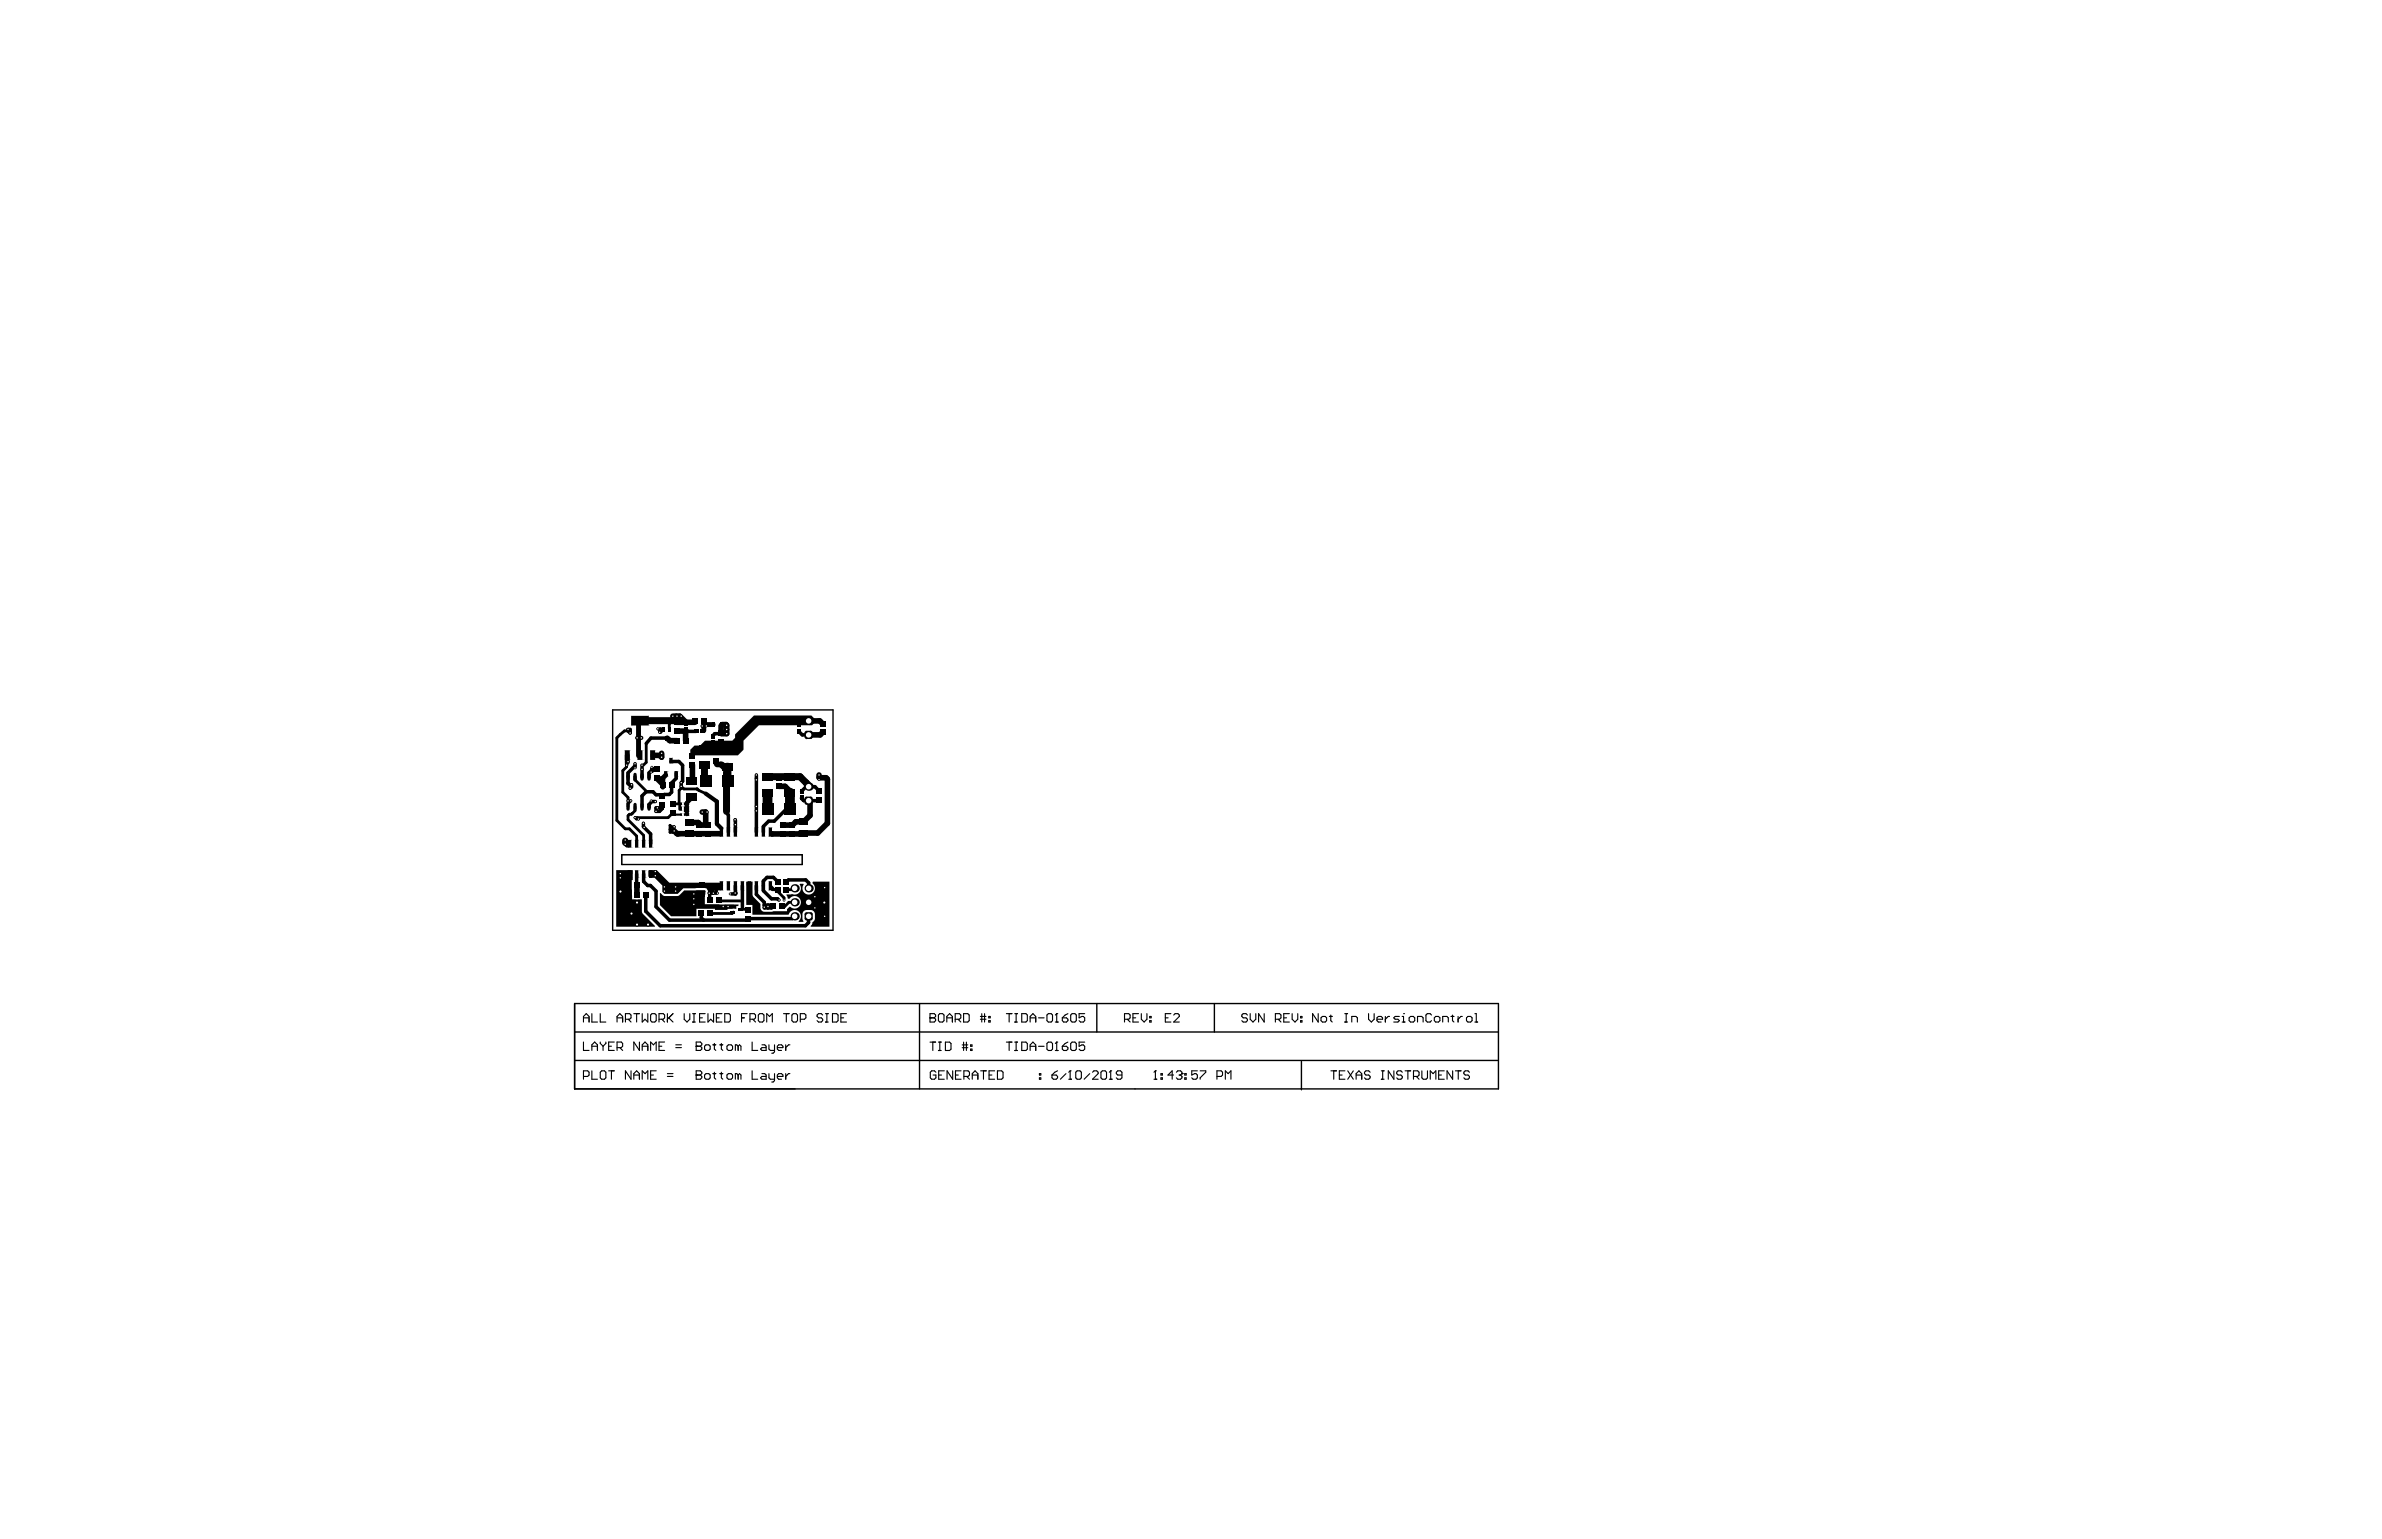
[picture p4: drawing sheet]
<svg xmlns="http://www.w3.org/2000/svg" width="432mm" height="279mm" viewBox="0 0 432 279" stroke-linecap="round" stroke-linejoin="round" font-family="sans-serif">
<path d="M111.1 128.7h39.9v40h-39.9zM112.7 155h32.7v1.8h-32.7zM142.1 163v.2M104.2 182v15.4h167.4v-15.4h-167.4v15.4M104.2 192.3h167.4M104.2 187.1h167.4M166.7 182v15.4M198.8 182v5.1M220.1 182v5.1M235.9 192.5v5.1" fill="none" stroke="#000" stroke-width=".25"/>
<g fill="none" stroke="#000" stroke-width=".2">
<path d="M105.8 184.6h1M105.8 185.3v-1l.5-.5 .5 .5v1M105.8 188.9v1.6h1M105.8 195.2h.7l.3-.3v-.5l-.3-.2h-.7v1.5M107.3 183.8v1.5h1M107.3 190.5v-1.1l.5-.5 .5 .5v1.1M107.3 194.2v1.5h1M107.3 189.7h1M108.8 183.8v1.5h1M108.8 194.4l.3-.2h.5l.2 .2v1l-.2 .3h-.5l-.3-.3zM108.8 188.9v.3l.5 .5M109.3 189.7v.8"/>
<path d="M109.8 188.9v.3l-.5 .5M110.3 194.2h1M110.3 189.7h.5M110.8 194.2v1.5M111.3 188.9h-1v1.6h1M111.9 184.6h1M111.9 190h.7l.3-.3v-.5l-.3-.3h-.7v1.6M111.9 185.3v-1l.5-.5 .5 .5v1M112.4 190l.5 .5M113.4 184.8h.7l.3-.2v-.6l-.3-.2h-.7v1.5M113.9 184.8l.5 .5M114.4 194.2v1.5l-1-1.5v1.5"/>
<path d="M114.9 183.8h1M114.9 195.7v-1l.5-.5 .5 .5v1M114.9 194.9h1M115.4 183.8v1.5M115.9 188.9v1.6l-1-1.6v1.6M116.4 183.8v1.5l.5-.5 .5 .5v-1.5M116.4 190.5v-1.1l.5-.5 .5 .5v1.1M116.4 195.7v-1.5l.5 .5 .5-.5v1.5M116.4 189.7h1M117.9 194.9h.5M117.9 190.5v-1.6l.5 .5 .6-.5v1.6M118.2 183.8h.5l.3 .2v1.1l-.3 .2h-.5l-.3-.2v-1.1z"/>
<path d="M119 194.2h-1.1v1.5h1.1M119.5 184.8h.7l.3-.2v-.6l-.3-.2h-.7v1.5M119.5 189.7h.5M120 184.8l.5 .5M120.5 188.9h-1v1.6h1M121 195.2h1M121 194.7h1M121 183.8v1.5M121.2 184.6l.8 .7M122 183.8l-1 1M122.5 190h1M122.5 189.4h1"/>
<path d="M124 183.8v1l.5 .5 .5-.5v-1M125.5 185.3h.6M125.5 183.8h.6M125.8 183.8v1.5M126.2 194.9h.1M126.2 189.7h.1M126.2 194.2h.8l.2 .2v.3l-.2 .2 .2 .3v.2l-.2 .3h-.8zM126.2 194.9h.8M126.2 188.9h.8l.2 .3v.2l-.2 .3 .2 .3v.2l-.2 .3h-.8zM126.2 189.7h.8M126.8 184.6h.5M127.7 194.9l.3-.2h.5l.2 .2v.5l-.2 .3h-.5l-.3-.3z"/>
<path d="M127.7 189.7l.3-.3h.5l.2 .3v.5l-.2 .3h-.5l-.3-.3zM127.8 183.8h-1v1.5h1M128.3 183.8v1.5l.5-.5 .6 .5v-1.5M129.2 194.7h.6M129.2 189.4h.6M129.5 189.2v1l.3 .3M129.5 194.4v1l.3 .3M129.9 184.6h.5M130.5 194.7h.5M130.5 189.4h.5M130.8 189.2v1l.2 .3M130.8 194.4v1l.2 .3"/>
<path d="M130.9 183.8h-1v1.5h1M131.4 183.8h.7l.3 .2v1.1l-.3 .2h-.7zM131.8 194.9l.2-.2h.5l.3 .2v.5l-.3 .3h-.5l-.2-.3zM131.8 189.7l.2-.3h.5l.3 .3v.5l-.3 .3h-.5l-.2-.3zM133.8 194.9l-.2-.2h-.3v1M133.8 189.7l-.2-.3h-.3v1.1M133.8 189.7v.8M133.8 194.9v.8M133.8 194.9l.3-.2 .2 .2v.8M133.8 189.7l.3-.3 .2 .3v.8M134.4 184.6h.5M135.4 183.8h-1v1.5"/>
<path d="M135.9 184.8h.8l.3-.2v-.6l-.3-.2h-.8v1.5M136.3 194.2v1.5h1.1M136.3 188.9v1.6h1.1M136.5 184.8l.5 .5M137.7 183.8h.5l.3 .2v1.1l-.3 .2h-.5l-.2-.2v-1.1zM138.1 194.7h.5l.3 .2v.8h-.8l-.2-.3 .2-.2h.8M138.1 189.4h.5l.3 .3v.8h-.8l-.2-.3 .2-.2h.8M139 185.3v-1.5l.5 .5 .5-.5v1.5M139.4 194.7v.7l.2 .3h.8M139.4 189.4v.8l.2 .3h.8M140.4 189.4v1.3l-.3 .3h-.2M140.4 194.7v1.2l-.3 .3h-.2"/>
<path d="M140.9 195.2h1v-.3l-.2-.2h-.5l-.3 .2v.5l.3 .3h.5M140.9 190h1v-.3l-.2-.3h-.5l-.3 .3v.5l.3 .3h.5M142 183.8h1M142.4 189.4v1.1M142.4 194.7v1M142.5 183.8v1.5M143.2 194.7h-.3l-.5 .5M143.2 189.4h-.3l-.5 .6M143.6 184l.2-.2h.5l.3 .2v1.1l-.3 .2h-.5l-.2-.2zM145.1 184.8h.7l.3-.2v-.6l-.3-.2h-.7v1.5M149.1 184l-.2-.2h-.5l-.3 .2v.3l.3 .3h.5l.2 .2v.3l-.2 .2h-.5l-.3-.2M149.6 185.3h.5"/>
<path d="M149.6 183.8h.5M149.9 183.8v1.5M150.9 183.8h.8l.2 .2v1.1l-.2 .2h-.8zM152.4 184.6h.5M153.4 183.8h-1v1.5h1M168.6 184.6h.1M168.6 183.8h.8l.2 .2v.3l-.2 .3 .2 .2v.3l-.2 .2h-.8zM168.6 184.6h.8M168.6 189h1M169.1 189v1.5M169.7 194.4l-.3-.2h-.5l-.3 .2v1l.3 .3h.5l.3-.3v-.5h-.6M170.1 184l.3-.2h.5l.2 .2v1.1l-.2 .2h-.5l-.3-.2z"/>
<path d="M170.1 190.5h.5M170.1 189h.5M170.2 194.9h.5M170.4 189v1.5M171.2 194.2h-1v1.5h1M171.4 189h.7l.3 .2v1l-.3 .3h-.7zM171.6 184.6h1M171.6 185.3v-1l.5-.5 .5 .5v1M172.7 194.2v1.5l-1-1.5v1.5M173.2 184.8h.7l.3-.2v-.6l-.3-.2h-.7v1.5M173.2 194.9h.5M173.7 184.8l.5 .5"/>
<path d="M174.2 194.2h-1v1.5h1M174.4 189.5h1M174.4 190h1M174.7 183.8h.7l.3 .2v1.1l-.3 .2h-.7zM174.7 189v1.5M174.7 195.2h.8l.2-.3v-.5l-.2-.2h-.8v1.5M175.2 189v1.5M175.2 195.2l.5 .5M175.9 190.2h.3v.3h-.3zM175.9 189.5h.3v.2h-.3zM176.2 194.9h1.1M176.2 195.7v-1l.6-.5 .5 .5v1"/>
<path d="M177.7 184.3h1M177.7 184.8h1M177.8 194.2h1M178 183.8v1.5M178.3 194.2v1.5M178.5 183.8v1.5M179.2 185.1h.3v.2h-.3zM179.2 184.3h.3v.3h-.3zM179.3 194.9h.5M180.3 194.2h-1v1.5h1M180.8 194.2h.8l.2 .2v1l-.2 .3h-.8zM182.4 183.8h1"/>
<path d="M182.4 189h1M182.9 183.8v1.5M182.9 189v1.5M183.9 185.3h.6M183.9 183.8h.6M183.9 190.5h.6M183.9 189h.6M184.2 183.8v1.5M184.2 189v1.5M185.2 183.8h.8l.2 .2v1.1l-.2 .2h-.8zM185.2 189h.8l.2 .2v1l-.2 .3h-.8zM186.7 184.6h1.1"/>
<path d="M186.7 189.7h1.1M186.7 185.3v-1l.5-.5 .6 .5v1M186.7 190.5v-1l.5-.5 .6 .5v1M188.3 184.6h1M188.3 189.7h1M188.4 195.4h.3v.3h-.3zM188.4 194.7h.3v.2h-.3zM190 183.8h.5l.3 .2v1.1l-.3 .2h-.5l-.2-.2v-1.1zM190 189h.5l.3 .2v1l-.3 .3h-.5l-.2-.3v-1zM190.7 194.9h.8l.2 .3v.2l-.2 .3h-.5l-.3-.3zM191.3 185.3h.5M191.3 190.5h.5"/>
<path d="M191.6 183.8h.1M191.6 189h.1M191.6 183.8v1.5M191.6 189v1.5M191.6 183.8l-.3 .2M191.6 189l-.3 .2M191.7 194.2l-.5 .2-.5 .5M192.6 184.6h.7l.3 .2v.3l-.3 .2h-.5l-.2-.2zM192.6 189.7h.7l.3 .3v.2l-.3 .3h-.5l-.2-.3zM193.2 194.7l-1 1M193.6 183.8l-.5 .2-.5 .6M193.6 189l-.5 .2-.5 .5"/>
<path d="M193.7 195.7h.5M194 194.2h.1M194 194.2v1.5M194 194.2l-.3 .2M194.1 184l.2-.2h.6l.2 .2v1.1l-.2 .2h-.6l-.2-.2zM194.3 189h.6l.2 .2v1l-.2 .3h-.6l-.2-.3v-1zM195 194.4l.3-.2h.5l.2 .2v1l-.2 .3h-.5l-.3-.3zM196.6 183.8h-1v.8l.5-.3h.3l.2 .3v.5l-.2 .2h-.5l-.3-.2M196.6 189h-1v.7l.8-.2 .2 .2v.5l-.2 .3h-.5l-.3-.3M197.5 194.7l-1 1M198.1 194.4l.2-.2h.5l.3 .2v.3l-1 1h1M199.8 194.2h.5l.3 .2v1l-.3 .3h-.5l-.2-.3v-1z"/>
<path d="M201.1 195.7h.5M201.3 194.2h.1M201.3 194.2v1.5M201.3 194.2l-.2 .2M203.4 194.9h-.8l-.2-.2v-.3l.2-.2h.5l.3 .2v1l-.3 .3h-.5l-.2-.3M203.9 184.8h.7l.3-.2v-.6l-.3-.2h-.7v1.5M204.4 184.8l.5 .5M205.4 184.6h.5M206.4 183.8h-1v1.5h1M206.9 183.8v1l.5 .5 .5-.5v-1M208.4 185.1h.3v.2h-.3zM208.4 184.3h.3v.3h-.3z"/>
<path d="M209.2 195.7h.5M209.4 194.2h.1M209.4 194.2v1.5M209.4 194.2l-.2 .2M210.5 195.4h.2v.3h-.2zM210.5 194.7h.2v.2h-.2zM211.2 184.6h.6M212.3 183.8h-1.1v1.5h1.1M212.7 194.9h-1l.8-.7v1.5M212.8 184l.2-.2h.5l.3 .2v.3l-1 1h1M213.2 194.4l.3-.2h.5l.3 .2v.3M213.8 194.9h.2"/>
<path d="M214 194.9l.3 .3v.2l-.3 .3h-.5l-.3-.3M214.3 194.7h.1M214.3 194.7l-.3 .2M214.8 195.4h.2v.3h-.2zM214.8 194.7h.2v.2h-.2zM217.1 194.2h-1.1v.7l.5-.2h.3l.3 .2v.5l-.3 .3h-.5l-.3-.3M217.6 194.2h1v.2l-1 1v.3M220.6 195.2h.8l.2-.3v-.5l-.2-.2h-.8v1.5M222.1 195.7v-1.5l.5 .5 .5-.5v1.5M226.1 184l-.2-.2h-.5l-.3 .2v.3l.3 .3h.5l.2 .2v.3l-.2 .2h-.5l-.3-.2M226.6 183.8v1l.5 .5 .5-.5v-1M229.2 183.8v1.5l-1-1.5v1.5"/>
<path d="M231.2 184.8h.8l.2-.2v-.6l-.2-.2h-.8v1.5M231.7 184.8l.5 .5M232.7 184.6h.5M233.7 183.8h-1v1.5h1M234.2 183.8v1l.5 .5 .6-.5v-1M235.8 185.1h.2v.2h-.2zM235.8 184.3h.2v.3h-.2zM239 183.8v1.5l-1.1-1.5v1.5M239.7 184.3h.5l.3 .3v.5l-.3 .2h-.5l-.2-.2v-.5zM241 184.3h.5M241.2 184v1.1l.3 .2M241.3 194.2h1"/>
<path d="M241.8 194.2v1.5M242.8 194.9h.5M243.8 185.3h.5M243.8 183.8h.5M243.8 194.2h-1v1.5h1M244 183.8v1.5M244.3 194.2l1 1.5M245 185.3v-1h.8l.3 .3v.7M245.3 194.2l-1 1.5M245.8 194.9h1M245.8 195.7v-1l.5-.5 .5 .5v1M248.1 183.8v1l.5 .5 .5-.5v-1"/>
<path d="M248.4 194.4l-.3-.2h-.5l-.2 .2v.3l.2 .2h.5l.3 .3v.2l-.3 .3h-.5l-.2-.3M249.6 184.8h1v-.2l-.2-.3h-.5l-.3 .3v.5l.3 .2h.5M250.4 194.2h.5M250.4 195.7h.5M250.7 194.2v1.5M251.1 184.3v1M251.9 184.3h-.3l-.5 .5M252.7 194.2v1.5l-1-1.5v1.5M253.7 184.3h-.8l-.2 .3 .2 .2h.5l.3 .3-.3 .2h-.7M254.2 185.3h.5M254.2 184.3h.2v1M254.2 194.4l-.3-.2h-.5l-.2 .2v.3l.2 .2h.5l.3 .3v.2l-.3 .3h-.5l-.2-.3"/>
<path d="M254.4 183.8h.1M254.7 194.2h1M255.2 194.2v1.5M255.7 184.3h.5l.3 .3v.5l-.3 .2h-.5l-.3-.2v-.5zM256.2 195.2h.8l.2-.3v-.5l-.2-.2h-.8v1.5M256.7 195.2l.5 .5M257 185.3v-1h.7l.3 .3v.7M257.8 194.2v1.2l.2 .3h.5l.3-.3v-1.2M259.3 195.7v-1.5l.5 .5 .5-.5v1.5M259.5 184l-.3-.2h-.5l-.2 .2v1.1l.2 .2h.5l.3-.2M260.3 184.3h.5l.2 .3v.5l-.2 .2h-.5l-.3-.2v-.5zM260.8 194.9h.5"/>
<path d="M261.5 185.3v-1h.8l.2 .3v.7M261.8 194.2h-1v1.5h1M263 184.3h.6M263.3 184v1.1l.3 .2M263.3 194.2v1.5l-1-1.5v1.5M263.8 194.2h1.1M264.3 184.3v1M264.3 194.2v1.5M265.1 184.3h-.3l-.5 .5M266.1 184.3h.5l.3 .3v.5l-.3 .2h-.5l-.3-.2v-.5zM266.4 194.4l-.3-.2h-.5l-.2 .2v.3l.2 .2h.5l.3 .3v.2l-.3 .3h-.5l-.2-.3M267.4 185.3h.5"/>
<path d="M267.4 183.8h.2v1.5"/>
</g>
<g fill="#000">
<path d="M125.9 135.2h1l.9-.9h4.9l.6-.5v-.6l3.4-3.5h10.4l.5 .5v.9l-.4 .4h-9.6l-2.8 2.8v1.6l-1 1.1h-8.7v-1.1zM111.7 157.8h3v1.8h-.2l.1 3.5h1.8v2.5l2.3 2.3v.1h-7zM117.7 157.8h1.3l2.3 2.3h9.2l.2 .2v1l-.1 .1h-2.3l-.2-.3-.4-.1-3.8 .1-1.1 1h-2.3l-.4-.4v-1.1l-1.4-1.4h-.9l-.3-.3v-1zM119.6 162l.2-.1 .6 .6h2.4l.3-.1 .9-.9 3.8-.1 .1 .2-.1 .6v1.8h6.1v.2l-.4 .1v.5h-1.6v.2h-2.3v-.2h-3.4v1.3h-4.6l-2-2zM135.3 159.9h1.1v2.5l1.4 1.5a1.27 1.27 0 0 0 .3 1.2l.5 .2 4.1-.1v-.4l.4-.4a1.16 1.16 0 0 0 1.7 .2 1.16 1.16 0 0 0 .1-1.7 1.16 1.16 0 0 0-1.6-.1l-.2 .2-.3-.1-.2-.7 1-.1a1.13 1.13 0 0 0 1.3-.3 1.13 1.13 0 0 0 0-1.4l.1-.2h.6l.1 .2a1.16 1.16 0 0 0 .3 1.6 1.16 1.16 0 0 0 1.6-.3 1.16 1.16 0 0 0-.3-1.6l.1-.2h3v8.1h-3.4l.3-.8 .2-.1a1.5 1.5 0 0 0 .2-1.5l-.2-.4a1.5 1.5 0 0 0-1.5-.2l-.3 .2a1.5 1.5 0 0 0-.2 1.5l.1 .4h-.8v-.1a1.14 1.14 0 0 0-.1-1.8 1.14 1.14 0 0 0-1.7 .7h-6.6v-1.8h-1.1z"/>
<circle cx="122.9" cy="151.2" r=".51"/>
<circle cx="142.1" cy="163.2" r=".25"/>
</g>
<path d="M112.7 155h32.7v1.8h-32.7z" fill="none" stroke="#000" stroke-width=".18"/>
<g fill="none" stroke="#000" stroke-width=".63">
<path d="M113.8 132.3h.4v.6l-.4-.4zM113.8 138.1l-.2 .3v.3M113.8 132.3l.4 .3M115.1 138.5v.6M115.1 138.9l-1.3 1.2v1.9l.4 .3M116.4 138.7v2.3M118.2 139.4h.6l.2 .2h-.5l-.3 .3v-.4M118.2 139.6l-.5 .5v.9M120.8 133.8h-2.8l-.9 1M121.6 138.1h1.5l.6 .7v2.9l-.2 .2v1M124.4 132.6h1.8M127.3 131.6h.5"/>
<path d="M130.7 133.1l-1.1-.1-.4 .5M130.9 131.4l.2 .2M144.9 132.7l.5 .5h1.4M146.8 130.7h-1.3l-.6 .6M113.8 142l.7 .7v-.4l-.3 .6M113.8 142h.1M115.1 140.8v.6M115.4 158.5v1.8l-.1 .1M116.6 149.3v.6l1.3 1.3v1.8M116.7 158.5v1.3l.7 .8h.5l1 1v2.8l2.5 2.4h14.2l.3-.2M118.8 145.3h-.6l-.5 .6v.5M118.9 146.5h1l.2 .1-.5 .5h-.7z"/>
<path d="M120.1 145.9v.7M122.6 140.2v.9l-.9 .9v1.6l-.4 .5h-.9l-.3 .3-.3-.3h-.9l-.5-.5h-1.3l-.7 .7v2M131.6 147.1l.4 .7v3.1M133.3 148.6v2.3M137.1 140.5v10.4M141 159.9l-.8-.8h-1.2l-.6 .6v1.8l1.4 1.5h1.2l.2 .2M142.6 159.9l.3-.4h3.2l.5 .6v1M143.1 146.6h-.5l-2.2 2.3h-1.1l-.9 .9v1.1M145.3 144.7l.4 .5h2.6l.2-.2M146.2 141.9v.7l-.9 .9M146.8 142.6h.9l.8 .8M117.1 162.2v3l2.6 2.7h26.3l.6-.6v-1.2"/>
<path d="M127.1 165.6v.8l.4 .4M127.2 160.5l3.6 .1M128.6 160.8v2.2M129.2 161.1v.9M129.8 161.1v.8l-1.2 .1M131.5 164.4h.1M131.5 164.4h1.5M132.6 162.1h.8M133.2 162h.2M133.3 160.6v1.5M133.4 161.8l-.1 .2M134.6 160.6v4.1"/>
<path d="M135.8 160.6v2.7h.8M135.9 166.5v.1M137.1 160.6v1.6l1.4 1.4v1h1.3v-.5M138.5 164.1h1.6M139.2 164.1v.5M144.1 166.1l-.5 .5h-7.7"/>
</g>
<g fill="none" stroke="#000" stroke-width=".51">
<path d="M113.6 138.7v.3l-.7 .7v3.9l.9 1v1.7M114 132.5h-.8l-1.4 1.3v15l1.5 1.5h.8l1.3 1.3v1.4M117.1 134.8v3.4l-.5 .5M119.2 132.1l.4 .4M119.6 132.1v.7M120.2 132.1h-.5v.7l.6-.6M122.7 131h-1.1l-.3 .3v.8M113.8 145.2h.6l-.6 .5M114.6 147.5h.1M114.6 147.5l-.1 .1h-.4l-.3 .3v.7l2.9 2.9v1.5M115.1 146.3v.7l-.5 .5M115.1 148.3h.4l.3 .2h-.4z"/>
<path d="M115.1 141.4l2 2M121.5 149.6l.2 .3h.5v.8l-.2 .2h-.5zM121.5 150.4h.5l.2 .3M122 147.4l-.9 .9h-5.5M123.2 145.9v.9M123.3 145.8h-1.2M123.5 142.9l-.4 .4v2.4M123.5 142.6l.5 .5h2.4l.3 .2 1.2 .6M126.3 143.1l.2 .1M130.8 150.2v.7M130.5 163.3h4.1M133 165.4l-.3 .2h-4"/>
<path d="M134.6 164.9h1.1M139.6 160.1v.5l.8 .7M140 161.3h1v.3l1.1 1.2v.2M142.6 161.3h1.2M144.1 163.6h-1.1l-.8 .8"/>
</g>
<path d="M121.8 147.4h.3l.3 .3M122.3 147.7h1" fill="none" stroke="#000" stroke-width=".38"/>
<g fill="none" stroke="#000" stroke-width="1">
<path d="M118.4 137h1.5M119.9 136.6v.7l-.2-.3M121 133.9l.4 .4h1.3M122 129.9h1.2l1.1 1.1M122.7 131h.1M122.7 132.6h1.7l-.1 1.7M122.7 131h3.3M125.5 138.6v2.9l-.1 .1M129.8 138.1v.3M130 138.6h.9M130.7 138.6l.7 .7M130.7 131.6v1.4"/>
<path d="M130.9 131.4h.7l.1 .1v1.5h-.9M146.8 130.7h1.8l.5 .5M149.1 132.8l-.4 .4h-1.9M113.3 152.8l.4 .4M113.8 158.4v1.9M122.2 150.7l.5 .5h7.9M125 149.1h1.6l.4 .5h.9M127.3 147.2h.6v2M141.3 142.6h1l.9 .9M146.8 145.2v2.7l-1.1 1.1h-1.4l-.6 .6h-1.8M148.5 141h1.2l.3 .3v8l-1.8 1.7h-3.1l-.2 .2h-4.9M148.5 140.5v.4"/>
<path d="M115.5 160.6v1.6"/>
</g>
<path d="M115.5 133.8h.8M125.4 144.5v.2l-.9 .9v2M127.9 143.9l2.1 1.4v4.1l.8 .8M143.2 143.5v.2" fill="none" stroke="#000" stroke-width=".76"/>
<path d="M139.1 144.5v2.1M143.2 143.7l-.1 2.9" fill="none" stroke="#000" stroke-width="1.8"/>
<path d="M113.7 136.9v1.3M115.8 130.8v6.2M127.6 131v1.5M127.8 131.4h1.5M120 141.2l.2 .1v1.4M120 141.2h-1l1.2 1.1M120.7 140.5l-.7 .7" fill="none" stroke="#000" stroke-width=".89"/>
<path d="M113.3 152.4v.4" fill="none" stroke="#000" stroke-width="1.1"/>
<path d="M115.9 130.7h6.6M127.7 139.1v2.6M131.7 140v7.1M131.9 138.9l.1 .1v2.5M139.1 140.8h5.9l1.8 1.8" fill="none" stroke="#000" stroke-width="1.3"/>
<circle cx="142.1" cy="163.2" r=".13" fill="#fff"/>
<circle cx="141.2" cy="163.2" r=".25" fill="#000"/>
<circle cx="141.2" cy="163.2" r=".13" fill="#fff"/>
<circle cx="147.7" cy="164.6" r=".25" fill="#000"/>
<circle cx="147.7" cy="164.6" r=".13" fill="#fff"/>
<circle cx="147.7" cy="162.6" r=".25" fill="#000"/>
<circle cx="147.7" cy="162.6" r=".13" fill="#fff"/>
<circle cx="125.8" cy="162.1" r=".25" fill="#000"/>
<circle cx="125.8" cy="162.1" r=".13" fill="#fff"/>
<circle cx="125.8" cy="164" r=".25" fill="#000"/>
<circle cx="125.8" cy="164" r=".13" fill="#fff"/>
<circle cx="125.8" cy="163" r=".25" fill="#000"/>
<circle cx="125.8" cy="163" r=".13" fill="#fff"/>
<circle cx="112.5" cy="159.2" r=".25" fill="#000"/>
<circle cx="112.5" cy="159.2" r=".13" fill="#fff"/>
<circle cx="112.5" cy="158.4" r=".25" fill="#000"/>
<circle cx="112.5" cy="158.4" r=".13" fill="#fff"/>
<circle cx="149.5" cy="166.1" r=".25" fill="#000"/>
<circle cx="149.5" cy="166.1" r=".13" fill="#fff"/>
<circle cx="149.5" cy="160.9" r=".25" fill="#000"/>
<circle cx="149.5" cy="160.9" r=".13" fill="#fff"/>
<circle cx="114.4" cy="145.2" r=".25" fill="#000"/>
<circle cx="114.4" cy="145.2" r=".13" fill="#fff"/>
<circle cx="113.8" cy="145.2" r=".25" fill="#000"/>
<circle cx="113.8" cy="145.2" r=".13" fill="#fff"/>
<circle cx="123.5" cy="129.9" r=".25" fill="#000"/>
<circle cx="123.5" cy="129.9" r=".13" fill="#fff"/>
<circle cx="122.7" cy="129.9" r=".25" fill="#000"/>
<circle cx="122.7" cy="129.9" r=".13" fill="#fff"/>
<circle cx="122" cy="129.9" r=".25" fill="#000"/>
<circle cx="122" cy="129.9" r=".13" fill="#fff"/>
<circle cx="139.2" cy="164.4" r=".25" fill="#000"/>
<circle cx="139.2" cy="164.4" r=".13" fill="#fff"/>
<circle cx="138.5" cy="164.5" r=".25" fill="#000"/>
<circle cx="138.5" cy="164.5" r=".13" fill="#fff"/>
<circle cx="130.1" cy="162" r=".25" fill="#000"/>
<circle cx="130.1" cy="162" r=".13" fill="#fff"/>
<circle cx="129.3" cy="162" r=".25" fill="#000"/>
<circle cx="129.3" cy="162" r=".13" fill="#fff"/>
<circle cx="128.6" cy="162" r=".25" fill="#000"/>
<circle cx="128.6" cy="162" r=".13" fill="#fff"/>
<circle cx="120.4" cy="161.6" r=".25" fill="#000"/>
<circle cx="120.4" cy="161.6" r=".13" fill="#fff"/>
<circle cx="120.4" cy="160.8" r=".25" fill="#000"/>
<circle cx="120.4" cy="160.8" r=".13" fill="#fff"/>
<circle cx="122.5" cy="161.6" r=".25" fill="#000"/>
<circle cx="122.5" cy="161.6" r=".13" fill="#fff"/>
<circle cx="122.5" cy="160.8" r=".25" fill="#000"/>
<circle cx="122.5" cy="160.8" r=".13" fill="#fff"/>
<circle cx="118.8" cy="158.8" r=".25" fill="#000"/>
<circle cx="118.8" cy="158.8" r=".13" fill="#fff"/>
<circle cx="118.8" cy="158" r=".25" fill="#000"/>
<circle cx="118.8" cy="158" r=".13" fill="#fff"/>
<circle cx="131.1" cy="164.4" r=".25" fill="#000"/>
<circle cx="131.1" cy="164.4" r=".13" fill="#fff"/>
<circle cx="132" cy="164.4" r=".25" fill="#000"/>
<circle cx="132" cy="164.4" r=".13" fill="#fff"/>
<circle cx="133.3" cy="161.9" r=".25" fill="#000"/>
<circle cx="133.3" cy="161.9" r=".13" fill="#fff"/>
<circle cx="132.4" cy="162.1" r=".25" fill="#000"/>
<circle cx="132.4" cy="162.1" r=".13" fill="#fff"/>
<circle cx="113.3" cy="153.1" r=".25" fill="#000"/>
<circle cx="113.3" cy="153.1" r=".13" fill="#fff"/>
<circle cx="113.3" cy="152.3" r=".25" fill="#000"/>
<circle cx="113.3" cy="152.3" r=".13" fill="#fff"/>
<circle cx="115.8" cy="148.5" r=".25" fill="#000"/>
<circle cx="115.8" cy="148.5" r=".13" fill="#fff"/>
<circle cx="115.1" cy="148.3" r=".25" fill="#000"/>
<circle cx="115.1" cy="148.3" r=".13" fill="#fff"/>
<circle cx="116.8" cy="150" r=".25" fill="#000"/>
<circle cx="116.8" cy="150" r=".13" fill="#fff"/>
<circle cx="116.6" cy="149.3" r=".25" fill="#000"/>
<circle cx="116.6" cy="149.3" r=".13" fill="#fff"/>
<circle cx="119.2" cy="146.5" r=".25" fill="#000"/>
<circle cx="119.2" cy="146.5" r=".13" fill="#fff"/>
<circle cx="118.9" cy="147.1" r=".25" fill="#000"/>
<circle cx="118.9" cy="147.1" r=".13" fill="#fff"/>
<circle cx="122.2" cy="150.7" r=".25" fill="#000"/>
<circle cx="122.2" cy="150.7" r=".13" fill="#fff"/>
<circle cx="122.2" cy="149.9" r=".25" fill="#000"/>
<circle cx="122.2" cy="149.9" r=".13" fill="#fff"/>
<circle cx="137.1" cy="146.2" r=".25" fill="#000"/>
<circle cx="137.1" cy="146.2" r=".13" fill="#fff"/>
<circle cx="137.1" cy="147" r=".25" fill="#000"/>
<circle cx="137.1" cy="147" r=".13" fill="#fff"/>
<circle cx="119.6" cy="132.8" r=".25" fill="#000"/>
<circle cx="119.6" cy="132.8" r=".13" fill="#fff"/>
<circle cx="119.2" cy="132.1" r=".25" fill="#000"/>
<circle cx="119.2" cy="132.1" r=".13" fill="#fff"/>
<circle cx="131.7" cy="133" r=".25" fill="#000"/>
<circle cx="131.7" cy="133" r=".13" fill="#fff"/>
<circle cx="131.7" cy="132.3" r=".25" fill="#000"/>
<circle cx="131.7" cy="132.3" r=".13" fill="#fff"/>
<circle cx="131.7" cy="131.5" r=".25" fill="#000"/>
<circle cx="131.7" cy="131.5" r=".13" fill="#fff"/>
<circle cx="133.3" cy="148.6" r=".25" fill="#000"/>
<circle cx="133.3" cy="148.6" r=".13" fill="#fff"/>
<circle cx="133.3" cy="149.5" r=".25" fill="#000"/>
<circle cx="133.3" cy="149.5" r=".13" fill="#fff"/>
<circle cx="148.5" cy="140.5" r=".25" fill="#000"/>
<circle cx="148.5" cy="140.5" r=".13" fill="#fff"/>
<circle cx="148.5" cy="141.4" r=".25" fill="#000"/>
<circle cx="148.5" cy="141.4" r=".13" fill="#fff"/>
<circle cx="127.3" cy="131.6" r=".25" fill="#000"/>
<circle cx="127.3" cy="131.6" r=".13" fill="#fff"/>
<circle cx="128.1" cy="131.6" r=".25" fill="#000"/>
<circle cx="128.1" cy="131.6" r=".13" fill="#fff"/>
<circle cx="127.3" cy="147.2" r=".25" fill="#000"/>
<circle cx="127.3" cy="147.2" r=".13" fill="#fff"/>
<circle cx="128.2" cy="147.2" r=".25" fill="#000"/>
<circle cx="128.2" cy="147.2" r=".13" fill="#fff"/>
<circle cx="118" cy="145.2" r=".25" fill="#000"/>
<circle cx="118" cy="145.2" r=".13" fill="#fff"/>
<circle cx="118.8" cy="145.3" r=".25" fill="#000"/>
<circle cx="118.8" cy="145.3" r=".13" fill="#fff"/>
<circle cx="115.5" cy="133.8" r=".25" fill="#000"/>
<circle cx="115.5" cy="133.8" r=".13" fill="#fff"/>
<circle cx="116.3" cy="133.8" r=".25" fill="#000"/>
<circle cx="116.3" cy="133.8" r=".13" fill="#fff"/>
<circle cx="113.6" cy="138.7" r=".25" fill="#000"/>
<circle cx="113.6" cy="138.7" r=".13" fill="#fff"/>
<circle cx="113.8" cy="138.1" r=".25" fill="#000"/>
<circle cx="113.8" cy="138.1" r=".13" fill="#fff"/>
<circle cx="123.5" cy="141.9" r=".25" fill="#000"/>
<circle cx="123.5" cy="141.9" r=".13" fill="#fff"/>
<circle cx="123.5" cy="142.6" r=".25" fill="#000"/>
<circle cx="123.5" cy="142.6" r=".13" fill="#fff"/>
<circle cx="137.1" cy="141.4" r=".25" fill="#000"/>
<circle cx="137.1" cy="141.4" r=".13" fill="#fff"/>
<circle cx="137.1" cy="140.5" r=".25" fill="#000"/>
<circle cx="137.1" cy="140.5" r=".13" fill="#fff"/>
<circle cx="119.9" cy="137.3" r=".25" fill="#000"/>
<circle cx="119.9" cy="137.3" r=".13" fill="#fff"/>
<circle cx="119.9" cy="136.6" r=".25" fill="#000"/>
<circle cx="119.9" cy="136.6" r=".13" fill="#fff"/>
<circle cx="116.4" cy="139.5" r=".25" fill="#000"/>
<circle cx="116.4" cy="139.5" r=".13" fill="#fff"/>
<circle cx="116.4" cy="138.7" r=".25" fill="#000"/>
<circle cx="116.4" cy="138.7" r=".13" fill="#fff"/>
<circle cx="118" cy="140" r=".25" fill="#000"/>
<circle cx="118" cy="140" r=".13" fill="#fff"/>
<circle cx="118.2" cy="139.1" r=".25" fill="#000"/>
<circle cx="118.2" cy="139.1" r=".13" fill="#fff"/>
<circle cx="113.8" cy="132.3" r=".25" fill="#000"/>
<circle cx="113.8" cy="132.3" r=".13" fill="#fff"/>
<circle cx="114.2" cy="132.9" r=".25" fill="#000"/>
<circle cx="114.2" cy="132.9" r=".13" fill="#fff"/>
<circle cx="115.1" cy="138.5" r=".25" fill="#000"/>
<circle cx="115.1" cy="138.5" r=".13" fill="#fff"/>
<circle cx="115.1" cy="139.2" r=".25" fill="#000"/>
<circle cx="115.1" cy="139.2" r=".13" fill="#fff"/>
<circle cx="114.2" cy="142.9" r=".25" fill="#000"/>
<circle cx="114.2" cy="142.9" r=".13" fill="#fff"/>
<circle cx="114.5" cy="142.3" r=".25" fill="#000"/>
<circle cx="114.5" cy="142.3" r=".13" fill="#fff"/>
<circle cx="112.5" cy="161.6" r=".38" fill="#000"/>
<circle cx="112.5" cy="161.6" r=".19" fill="#fff"/>
<circle cx="114.5" cy="165.6" r=".38" fill="#000"/>
<circle cx="114.5" cy="165.6" r=".19" fill="#fff"/>
<circle cx="115.5" cy="167.6" r=".38" fill="#000"/>
<circle cx="115.5" cy="167.6" r=".19" fill="#fff"/>
<circle cx="115.5" cy="163.6" r=".38" fill="#000"/>
<circle cx="115.5" cy="163.6" r=".19" fill="#fff"/>
<circle cx="117.5" cy="167.6" r=".38" fill="#000"/>
<circle cx="117.5" cy="167.6" r=".19" fill="#fff"/>
<circle cx="149.4" cy="163.6" r=".38" fill="#000"/>
<circle cx="149.4" cy="163.6" r=".19" fill="#fff"/>
<path d="M146.2 165.4h.8l.3 .4v.7l-.3 .4h-.8l-.4-.4v-.7z" fill-rule="evenodd" fill="#000"/>
<g fill="#000">
<path d="M146.2 166.5v.4zM145.8 166.5h.4v.4l-.3-.2z"/>
<path d="M145.8 165.8h.4zM146 165.4h.2v.4h-.4z"/>
<path d="M147 166.5h.3zM147 166.5h.3l-.1 .3-.2 .1z"/>
<path d="M147 165.4v.4zM147 165.4h.2l.1 .4h-.3z"/>
</g>
<circle cx="146.6" cy="166.1" r=".5" fill="#fff"/>
<circle cx="144.1" cy="166.1" r=".75" fill="#000"/>
<circle cx="144.1" cy="166.1" r=".5" fill="#fff"/>
<circle cx="144.1" cy="161.1" r=".75" fill="#000"/>
<circle cx="144.1" cy="161.1" r=".5" fill="#fff"/>
<circle cx="146.6" cy="163.6" r=".75" fill="#000"/>
<circle cx="146.6" cy="163.6" r=".5" fill="#fff"/>
<circle cx="144.1" cy="163.6" r=".75" fill="#000"/>
<circle cx="144.1" cy="163.6" r=".5" fill="#fff"/>
<circle cx="146.6" cy="161.1" r=".75" fill="#000"/>
<circle cx="146.6" cy="161.1" r=".5" fill="#fff"/>
<path d="M146.2 144.4h.8l.3 .4v.7l-.3 .4h-.8l-.4-.4v-.7z" fill-rule="evenodd" fill="#000"/>
<g fill="#000">
<path d="M145.8 144.8h.4zM146 144.5l.2-.1v.4h-.4z"/>
<path d="M146.2 145.5v.4zM145.8 145.5h.4v.4l-.3-.2z"/>
<path d="M147 145.5h.3zM147 145.5h.3l-.1 .4h-.2z"/>
<path d="M147 144.4v.4zM147 144.4l.2 .1 .1 .3h-.3z"/>
</g>
<circle cx="146.6" cy="145.2" r=".5" fill="#fff"/>
<circle cx="146.6" cy="142.6" r=".75" fill="#000"/>
<circle cx="146.6" cy="142.6" r=".5" fill="#fff"/>
<circle cx="146.6" cy="130.7" r=".75" fill="#000"/>
<circle cx="146.6" cy="130.7" r=".5" fill="#fff"/>
<path d="M146.2 132.5h.8l.3 .4v.7l-.3 .4h-.8l-.4-.4v-.7z" fill-rule="evenodd" fill="#000"/>
<g fill="#000">
<path d="M145.8 132.9h.4zM146 132.6l.2-.1v.4h-.4z"/>
<path d="M146.2 133.6v.4zM145.8 133.6h.4v.4l-.3-.2z"/>
<path d="M147 133.6h.3zM147 133.6h.3l-.1 .3-.2 .1z"/>
<path d="M147 132.5v.4zM147 132.5l.2 .1 .1 .3h-.3z"/>
</g>
<circle cx="146.6" cy="133.2" r=".5" fill="#fff"/>
<g fill="#000">
<path d="M113.3 136.1h.9l-.1 1.7-.8-.1z" fill-rule="evenodd"/>
<path d="M115.6 136.1h.9l-.1 1.7-.8-.1z" fill-rule="evenodd"/>
<path d="M114.5 129.8h3l.1 1.7h-3.1z" fill-rule="evenodd"/>
<path d="M117.9 136l.9 .1-.1 1.7-.8-.1z" fill-rule="evenodd"/>
<path d="M118.6 139h.9v1h-.9z" fill-rule="evenodd"/>
<path d="M120.1 131.8h.4v.9h-.4z" fill-rule="evenodd"/>
<path d="M120.4 139.8l.6 .1-.1 .9h-.5z" fill-rule="evenodd"/>
<path d="M120.6 133.4h.4v.9h-.4z" fill-rule="evenodd"/>
<path d="M121.1 131.8h.4v.9h-.4z" fill-rule="evenodd"/>
<path d="M121.3 137.5h.6v.9h-.6z" fill-rule="evenodd"/>
<path d="M122.3 139.9h.6l-.1 .9h-.5z" fill-rule="evenodd"/>
<path d="M122.2 130.5h1v1h-1z" fill-rule="evenodd"/>
<path d="M122.2 132.1h1v1h-1z" fill-rule="evenodd"/>
<path d="M122.2 133.8h1v1h-1z" fill-rule="evenodd"/>
<path d="M124.1 130.8h.6v.8h-.6z" fill-rule="evenodd"/>
<path d="M124.1 132h.6v.8h-.6z" fill-rule="evenodd"/>
<path d="M123.8 133.8h1v1h-1z" fill-rule="evenodd"/>
<path d="M125 136.6h1v.9h-1z" fill-rule="evenodd"/>
<path d="M125 138.1h1v1h-1z" fill-rule="evenodd"/>
<path d="M125.5 130.2h1v1h-1z" fill-rule="evenodd"/>
<path d="M125.8 132.3h.8v.6h-.8z" fill-rule="evenodd"/>
<path d="M126.7 135.2h1.9v1.3h-1.9z" fill-rule="evenodd"/>
<path d="M126.7 138.1h1.9v1.3h-1.9z" fill-rule="evenodd"/>
<path d="M126.9 132.3h.8v.6h-.8z" fill-rule="evenodd"/>
<path d="M127.1 130.2h1v1h-1z" fill-rule="evenodd"/>
<path d="M128.9 133.1h.6v.8h-.6z" fill-rule="evenodd"/>
<path d="M128.9 134.2h.6v.8h-.6z" fill-rule="evenodd"/>
<path d="M129.1 130.9h.5v.9h-.5z" fill-rule="evenodd"/>
<path d="M129.4 137.5h.9v1h-.9z" fill-rule="evenodd"/>
<path d="M129.4 135.9h.9v1h-.9z" fill-rule="evenodd"/>
<path d="M130.6 130.9h.5v.9h-.5z" fill-rule="evenodd"/>
<path d="M130.9 135.5h1.9v1.3h-1.9z" fill-rule="evenodd"/>
<path d="M130.9 138.4h1.9v1.3h-1.9z" fill-rule="evenodd"/>
<path d="M130.2 134.1h1v1h-1z" fill-rule="evenodd"/>
<path d="M130.2 132.5h1v1h-1z" fill-rule="evenodd"/>
<path d="M144.6 131h.6v.8h-.6z" fill-rule="evenodd"/>
<path d="M144.6 132.2h.6v.8h-.6z" fill-rule="evenodd"/>
<path d="M148.6 130.7h1v1h-1z" fill-rule="evenodd"/>
<path d="M148.6 132.3h1v1h-1z" fill-rule="evenodd"/>
<path d="M113.9 152.3h.5v1.4l-.6-.1z" fill-rule="evenodd"/>
<path d="M113.9 157.8h.5v1.4l-.6-.1z" fill-rule="evenodd"/>
<path d="M115.2 152.3h.5v1.4l-.6-.1z" fill-rule="evenodd"/>
<path d="M115.2 157.8h.5v1.4l-.6-.1z" fill-rule="evenodd"/>
<path d="M116.4 152.3h.6l-.1 1.4-.5-.1z" fill-rule="evenodd"/>
<path d="M116.4 157.8h.6l-.1 1.4-.5-.1z" fill-rule="evenodd"/>
<path d="M117.7 152.3h.5v1.4l-.6-.1z" fill-rule="evenodd"/>
<path d="M117.7 157.8h.5v1.4l-.6-.1z" fill-rule="evenodd"/>
<path d="M118.6 140.6h.9v1h-.9z" fill-rule="evenodd"/>
<path d="M119.6 145.4h.9v1h-.9z" fill-rule="evenodd"/>
<path d="M119.6 143.8h.9v1h-.9z" fill-rule="evenodd"/>
<path d="M119.7 141.9h1v.9h-1z" fill-rule="evenodd"/>
<path d="M121.5 146.9h.9v1h-.9z" fill-rule="evenodd"/>
<path d="M121.5 145.3h.9v1h-.9z" fill-rule="evenodd"/>
<path d="M121.3 141.9h.9v.9h-.9z" fill-rule="evenodd"/>
<path d="M123.3 147.5h.3v.4h-.3z" fill-rule="evenodd"/>
<path d="M123.3 145.6h.3v.4l-.3-.1z" fill-rule="evenodd"/>
<path d="M123.3 146.3h.3v.7h-.3z" fill-rule="evenodd"/>
<path d="M124 147.5h.3l-.1 .4h-.2z" fill-rule="evenodd"/>
<path d="M124 145.6h.3l-.1 .4-.2-.1z" fill-rule="evenodd"/>
<path d="M124 146.2l.9 .1v.9h-.9z" fill-rule="evenodd"/>
<path d="M124.2 150.5h1.6v1.3h-1.6z" fill-rule="evenodd"/>
<path d="M124.2 148.5h1.6v1.3h-1.6z" fill-rule="evenodd"/>
<path d="M124.5 141h1.8v1.3h-1.8z" fill-rule="evenodd"/>
<path d="M124.5 143.8h1.8v1.3h-1.8z" fill-rule="evenodd"/>
<path d="M124.7 147.5h.2v.4h-.3z" fill-rule="evenodd"/>
<path d="M124.6 145.6h.3v.4l-.3-.1z" fill-rule="evenodd"/>
<path d="M126.3 149.1h1v1h-1z" fill-rule="evenodd"/>
<path d="M126.3 150.7h1v1h-1z" fill-rule="evenodd"/>
<path d="M127.8 149.1h1v1h-1z" fill-rule="evenodd"/>
<path d="M127.8 150.7h1v1h-1z" fill-rule="evenodd"/>
<path d="M127 140.5h2v2h-2z" fill-rule="evenodd"/>
<path d="M130.5 159.8h.6l-.1 1.6h-.5z" fill-rule="evenodd"/>
<path d="M130.5 150.1h.6l-.1 1.6-.5-.1z" fill-rule="evenodd"/>
<path d="M131.7 159.8h.6v1.6h-.6z" fill-rule="evenodd"/>
<path d="M131.7 150.1h.6v1.6l-.6-.1z" fill-rule="evenodd"/>
<path d="M131 140.5h2v2h-2z" fill-rule="evenodd"/>
<path d="M133 159.8h.6v1.6h-.6z" fill-rule="evenodd"/>
<path d="M133 150.1h.6v1.6l-.6-.1z" fill-rule="evenodd"/>
<path d="M134.3 159.8h.6l-.1 1.6h-.5z" fill-rule="evenodd"/>
<path d="M135.5 159.8h.6v1.6h-.6z" fill-rule="evenodd"/>
<path d="M136.8 159.8h.6v1.6h-.6z" fill-rule="evenodd"/>
<path d="M136.8 150.1h.6v1.6l-.6-.1z" fill-rule="evenodd"/>
<path d="M138.2 143.1h1.8v1.3h-1.8z" fill-rule="evenodd"/>
<path d="M138.2 140.2h1.8v1.3h-1.8z" fill-rule="evenodd"/>
<path d="M138.1 159.8h.6l-.1 1.6h-.5z" fill-rule="evenodd"/>
<path d="M138.1 150.1h.6l-.1 1.6-.5-.1z" fill-rule="evenodd"/>
<path d="M139.3 159.8h.6v1.6h-.6z" fill-rule="evenodd"/>
<path d="M139.3 150.1h.6v1.6l-.6-.1z" fill-rule="evenodd"/>
<path d="M138.1 145.6h2v2h-2z" fill-rule="evenodd"/>
<path d="M140.7 142.1h.9v1h-.9z" fill-rule="evenodd"/>
<path d="M140.7 140.5h.9v1h-.9z" fill-rule="evenodd"/>
<path d="M140.5 159.4h1v1h-1z" fill-rule="evenodd"/>
<path d="M142.3 143.1h1.8v1.3h-1.8z" fill-rule="evenodd"/>
<path d="M142.3 140.2h1.8v1.3h-1.8z" fill-rule="evenodd"/>
<path d="M141.4 149.1h1v1h-1z" fill-rule="evenodd"/>
<path d="M141.4 150.7h1v1h-1z" fill-rule="evenodd"/>
<path d="M142.1 159.4h1v1h-1z" fill-rule="evenodd"/>
<path d="M142.1 145.6h2v2h-2z" fill-rule="evenodd"/>
<path d="M143.2 149.1h.9v1h-.9z" fill-rule="evenodd"/>
<path d="M143.2 150.7h.9v1h-.9z" fill-rule="evenodd"/>
<path d="M145 143.1h.6v.8h-.6z" fill-rule="evenodd"/>
<path d="M145 144.3h.6v.8h-.6z" fill-rule="evenodd"/>
<path d="M144.9 150.4h1.6v1.3h-1.6z" fill-rule="evenodd"/>
<path d="M144.9 148.4h1.6v1.2h-1.6z" fill-rule="evenodd"/>
<path d="M148 142.9h.9v1h-.9z" fill-rule="evenodd"/>
<path d="M148 144.5h.9v1h-.9z" fill-rule="evenodd"/>
<path d="M113.3 160h1v.9h-1z" fill-rule="evenodd"/>
<path d="M114.9 160h1v.9h-1z" fill-rule="evenodd"/>
<path d="M115 161.7h1v1h-1z" fill-rule="evenodd"/>
<path d="M116.6 161.7h1v1h-1z" fill-rule="evenodd"/>
<path d="M126.6 165.2h1v.9h-1z" fill-rule="evenodd"/>
<path d="M126.7 161.6h.9v1h-.9z" fill-rule="evenodd"/>
<path d="M126.7 160h.9v1h-.9z" fill-rule="evenodd"/>
<path d="M128.2 162.6h.9v1h-.9z" fill-rule="evenodd"/>
<path d="M128.2 165.2h1v.9h-1z" fill-rule="evenodd"/>
<path d="M129.7 162.6h1v1h-1z" fill-rule="evenodd"/>
<path d="M132.3 164.2h.9v.4h-.9z" fill-rule="evenodd"/>
<path d="M132.3 165.2h.9v.4h-.9z" fill-rule="evenodd"/>
<path d="M133.9 164.7h.9v.4h-.9z" fill-rule="evenodd"/>
<path d="M135.1 166.1h.9v1h-.9z" fill-rule="evenodd"/>
<path d="M135.1 164.5h.9v1h-.9z" fill-rule="evenodd"/>
<path d="M139.7 163.9h1v.9h-1z" fill-rule="evenodd"/>
<path d="M141.3 163.9h1v.9h-1z" fill-rule="evenodd"/>
<path d="M140.5 160.8h1v1h-1z" fill-rule="evenodd"/>
<path d="M142.1 160.8h1v1h-1z" fill-rule="evenodd"/>
</g>
<path d="M113.8 140.4v.9M113.8 145.9v.8M115.1 140.4v.9M115.1 145.9v.8M116.4 140.4v.9M116.4 145.9v.8M117.7 140.4v.9M117.7 145.9v.8" fill="none" stroke="#000" stroke-width=".6"/>
</svg>
